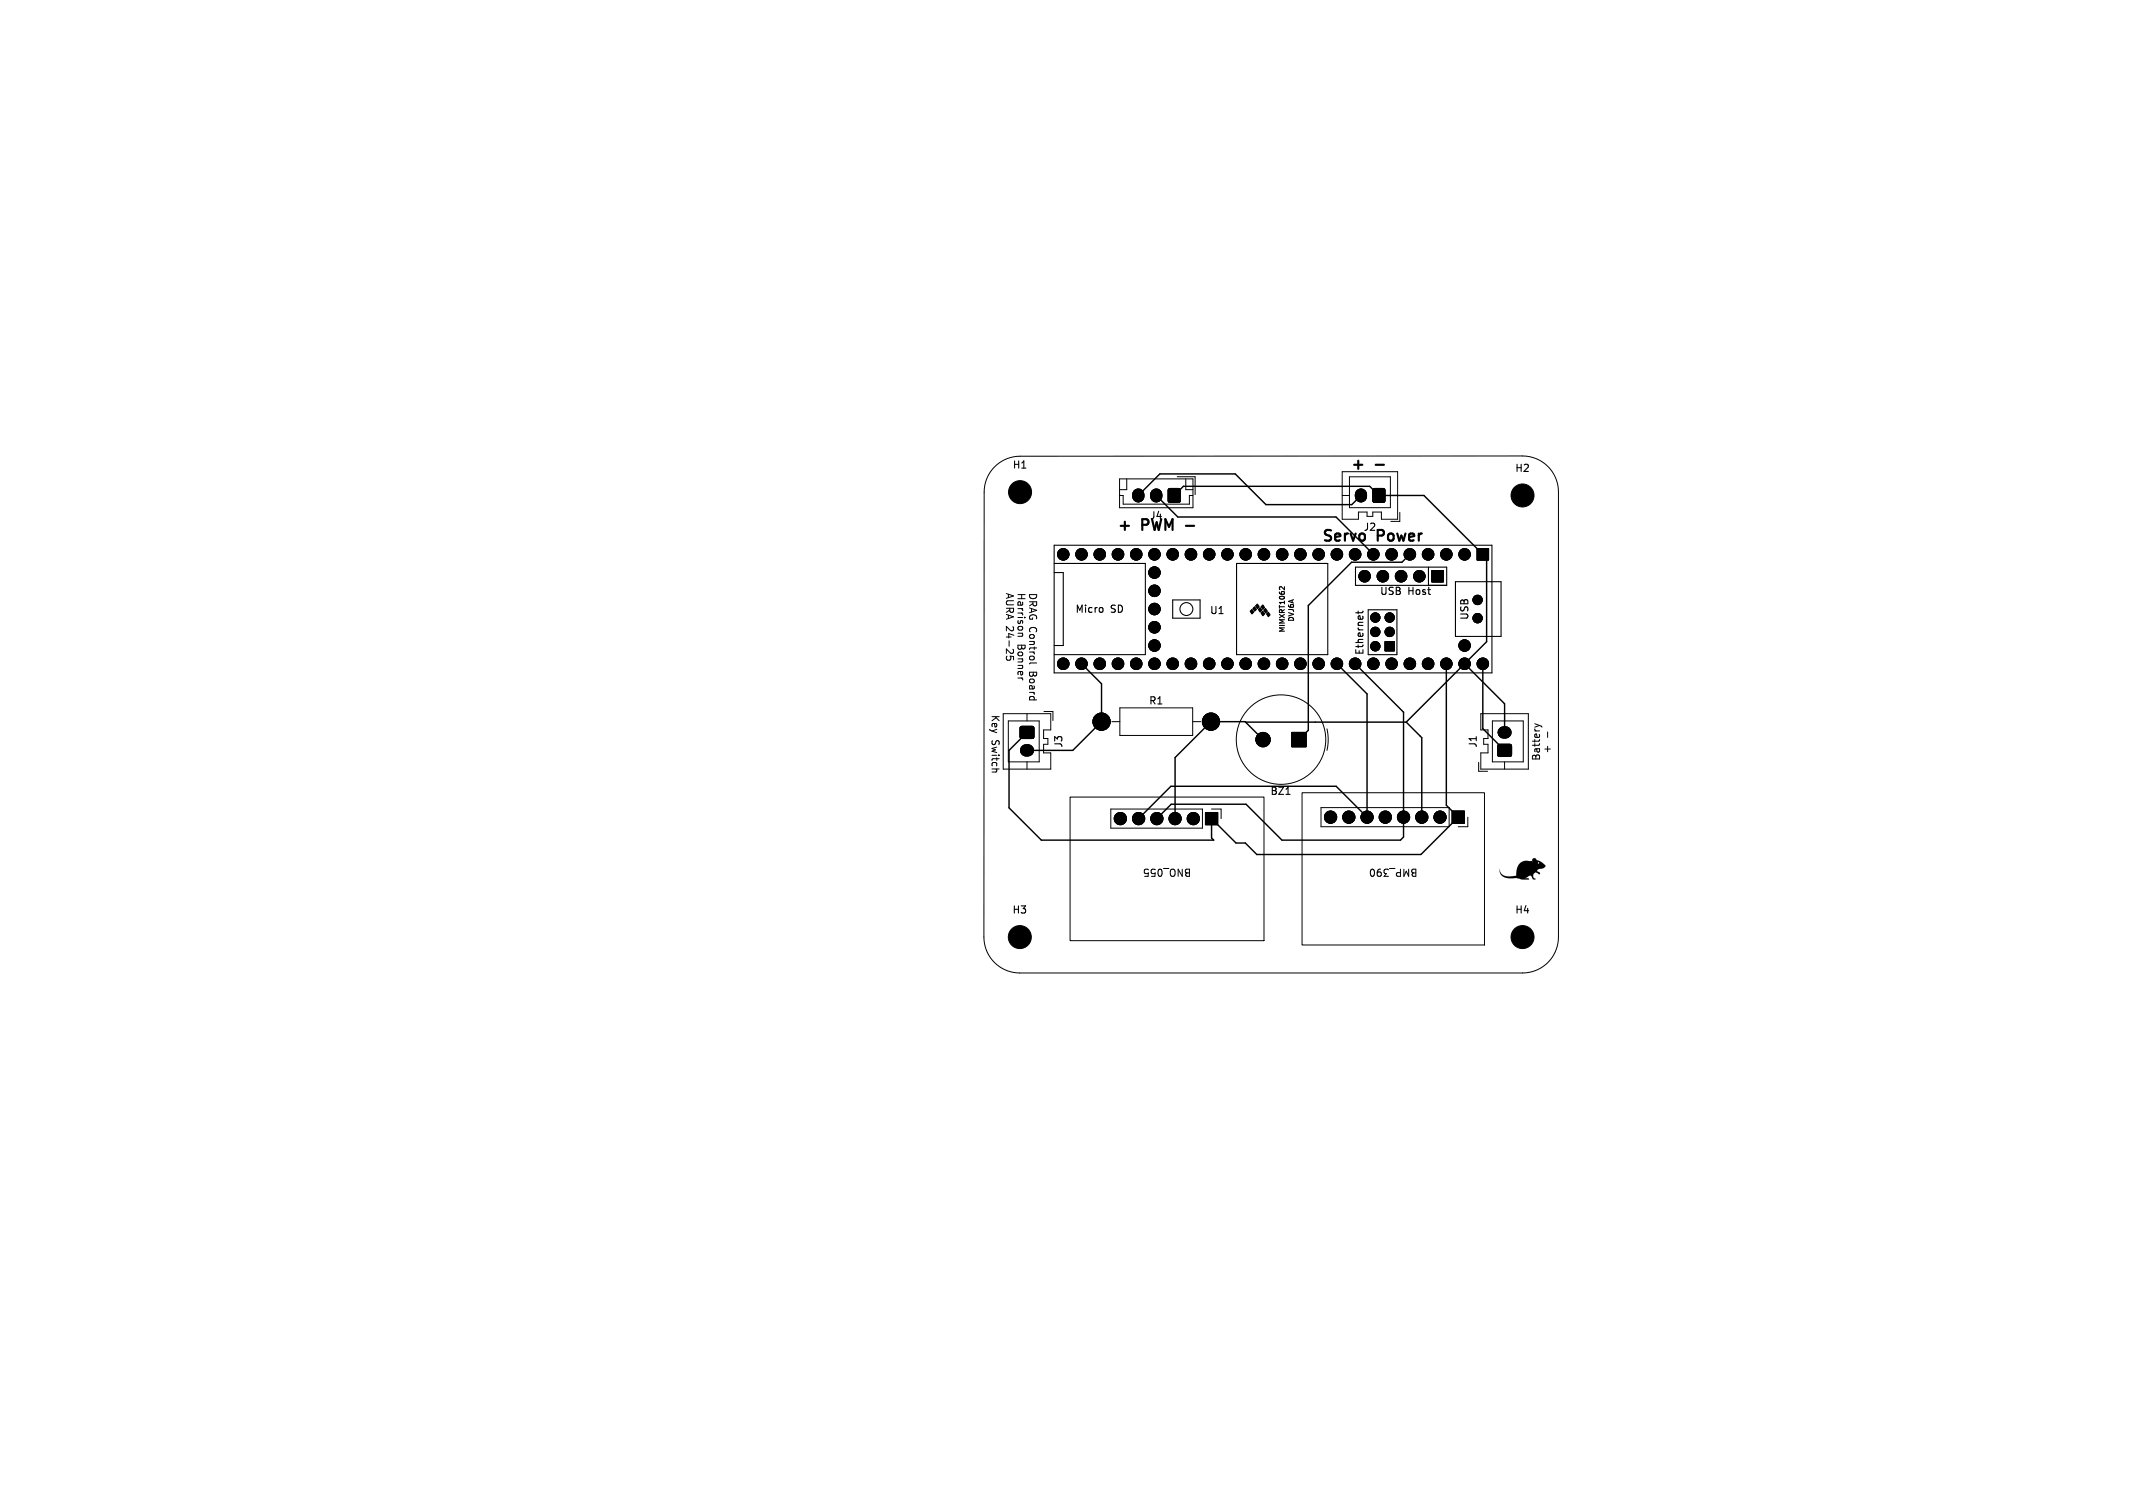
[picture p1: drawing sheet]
<svg xmlns="http://www.w3.org/2000/svg" width="297mm" height="210mm" viewBox="0 0 297 210" stroke-linecap="round" stroke-linejoin="round" font-family="sans-serif">
<defs><g id="words">
<g font-size="2.1">
<text x="188" y="65.5">+</text>
<text x="191.6" y="65.5">-</text>
<text x="155.5" y="74">+</text>
<text x="159.1" y="74">PWM</text>
<text x="165.8" y="74">-</text>
<text x="184" y="75.5">Servo</text>
<text x="191.9" y="75.5">Power</text>
</g>
<g font-size="1.4">
<text x="140.9" y="65.5">H1</text>
<text x="210.9" y="65.9">H2</text>
<text x="160" y="72.5">J4</text>
<text x="189.8" y="74.1">J2</text>
<text x="140" y="82.5" transform="rotate(90 140 82.5)">AURA 24-25</text>
<text x="141.6" y="82.5" transform="rotate(90 141.6 82.5)">Harrison</text>
<text x="143.2" y="82.5" transform="rotate(90 143.2 82.5)">DRAG Control</text>
<text x="192.1" y="83.1">USB</text>
<text x="196.1" y="83.1">Host</text>
<text x="141.6" y="89.6" transform="rotate(90 141.6 89.6)">Bonner</text>
<text x="149.6" y="85.5">Micro</text>
<text x="154.7" y="85.5">SD</text>
<text x="168.4" y="85.7">U1</text>
<text x="204.7" y="86.4" transform="rotate(-90 204.7 86.4)">USB</text>
<text x="143.2" y="93.5" transform="rotate(90 143.2 93.5)">Board</text>
<text x="190" y="91.3" transform="rotate(-90 190 91.3)">Ethernet</text>
<text x="138" y="99.5" transform="rotate(90 138 99.5)">Key</text>
<text x="159.9" y="98.3">R1</text>
<text x="138" y="103" transform="rotate(90 138 103)">Switch</text>
<text x="148.1" y="104.2" transform="rotate(-90 148.1 104.2)">J3</text>
<text x="205.8" y="104.2" transform="rotate(-90 205.8 104.2)">J1</text>
<text x="214.5" y="106" transform="rotate(-90 214.5 106)">Battery</text>
<text x="216" y="105" transform="rotate(-90 216 105)">+</text>
<text x="176.8" y="110.9">BZ1</text>
<text x="165.9" y="120.8" transform="rotate(-180 165.9 120.8)">BNO_055</text>
<text x="197.4" y="120.8" transform="rotate(-180 197.4 120.8)">BMP_390</text>
<text x="140.9" y="127.4">H3</text>
<text x="210.9" y="127.4">H4</text>
</g>
<g font-size="1">
<text x="179.1" y="88.2" transform="rotate(-90 179.1 88.2)">MIMXRT1062</text>
<text x="180.4" y="86.7" transform="rotate(-90 180.4 86.7)">DVJ6A</text>
</g>
</g></defs>
<g fill="none" stroke="#000" stroke-width=".14">
<path d="M138.5 65a5 5 0 0 1 3.5-1.5h70a5 5 0 0 1 5 5v62a5 5 0 0 1-5 5h-70a5 5 0 0 1-5-5v-62a5 5 0 0 1 1.5-3.5zM155.9 69h.5v1.2h9.2v-1.2h.5M155.9 66.7h10.2v4h-10.2zM156.9 66.7v1.5h-1M163.9 66.4h2.5v2.5M165.1 66.7v1.5h1M186.9 65.7h7.7v6.6h-2.3v-1h-1.2v.6h-.8v-.6h-1.2v1h-2.2zM186.9 69h1M187.9 66.4h5.7v4.3h-5.7zM193.6 69h1M194.9 71.4v1.2h-1.2M139.7 99.4h6.6v2.3h-1v1.1h.6v.9h-.6v1.1h1v2.3h-6.6z"/>
<path d="M140.2 91.4l-.1 .4 .2 .1h.4v-.4v-.1h.4M141.7 88.2h.7M142.3 88.2l.1 .1v.3h-.7M142.4 94.6v.1M143 99.4v1M144.3 92.3h-.8l-.2 .2M145.4 99.1h1.2v1.2M155.9 98.6h10.2v3.8h-10.2zM206.2 99.4h6.6v7.7h-6.6v-2.3h1v-1.1h-.6v-.9h.6v-1.1h-1zM209.5 99.4v1M138.7 107.5h-.6M140.4 100.4h4.3v5.7h-4.3z"/>
<path d="M143 106.1v1M149 111h27v20h-27zM154.7 112.7h12.7v2.6h-12.7zM154.8 100.5h1.1M166.1 100.5h1.1M168.7 112.7h1.3v1.3M181.3 110.4h25.4v21.2h-25.4zM183.9 112.5h17.9v2.6h-17.9zM184.8 101.5l.1 1.3-.1 1.7M204.4 113.8v1.3h-1.4M205.9 106.2v1.2h1.2M207.8 100.4h4.3v5.7h-4.3z"/>
<path d="M209.5 106.1v1M213.7 100.8l.7 .2M214.4 101l-.7 .3M214.4 101l.2 .1M215.5 101.9v.8M159.4 121.1v.5M190.9 121.1l-.1 .3 .1 .5"/>
<circle cx="178.4" cy="103" r="6.2"/>
</g>
<g fill="none" stroke="#000" stroke-width=".15">
<path d="M146.8 75.9h60.9v17.8h-60.9zM146.8 79.7h1.2v10.2h-1.2M146.8 78.5h12.7v12.7h-12.7M172.2 78.5h12.7v12.7h-12.7zM188.7 79h12.7v2.5h-12.7zM198.9 79v2.5M153.5 84.7l.1 .1-.1 .4M163.3 83.5h3.8v2.6h-3.8zM178.8 81.7v.4l-.5-.4-.1 .1-.1 .2M189.1 85.1v.4M189.8 85.1l-.2 .2h-.8M190.5 84.9h4v6.3h-4z"/>
<path d="M202.7 81h6.3v7.6h-6.3zM179.1 110.6h.5"/>
<circle cx="165.2" cy="84.8" r=".9"/>
</g>
<g fill="#000" stroke="#000" stroke-width=".14">
<path d="M162.7 68.1l.2-.1 1.4 .1v.2v1.6l-.2 .1-1.4-.1-.1-.2zM191.2 68.1l.2-.1 1.4 .1 .1 .2-.1 1.6-.2 .1-1.4-.1-.1-.2zM199.4 79.4h1.6v1.6h-1.6zM205.7 76.4h1.6v1.6h-1.6zM174.1 85.1l.2-.2 .3 .4-.3 .2zM174.4 84.7l.3-.2 .3 .4-.3 .2zM174.8 84.4l.3-.3 .2 .4-.2 .2zM175.2 84.9l.3-.3 .2 .4-.2 .3zM175.6 84.5l.2-.3 .3 .4-.3 .3zM175.6 85.4l.2-.3 .3 .4-.3 .3zM176 85l.2-.3 .3 .4-.3 .3zM176.3 85.5l.3-.2 .3 .3-.3 .3z"/>
<path d="M192.9 89.4h1.2v1.3h-1.2zM142.1 101.2l.2-.1 1.6 .1 .1 .2-.1 1.4h-.2h-1.6l-.1-.2zM167.9 113.1h1.7v1.7h-1.7zM179.9 102h2v2h-2zM202.2 112.9h1.7v1.8h-1.7zM208.6 103.7h.2h1.6l.1 .2-.1 1.4-.2 .1-1.6-.1-.1-.2z"/>
<circle cx="142" cy="68.5" r="1.6"/>
<circle cx="148" cy="77.2" r=".8"/>
<circle cx="150.6" cy="77.2" r=".8"/>
<circle cx="153.1" cy="77.2" r=".8"/>
<circle cx="155.7" cy="77.2" r=".8"/>
<circle cx="158.2" cy="77.2" r=".8"/>
<circle cx="160.7" cy="77.2" r=".8"/>
<circle cx="160.7" cy="79.7" r=".8"/>
<circle cx="163.3" cy="77.2" r=".8"/>
<circle cx="165.8" cy="77.2" r=".8"/>
<circle cx="168.4" cy="77.2" r=".8"/>
<circle cx="170.9" cy="77.2" r=".8"/>
<circle cx="173.4" cy="77.2" r=".8"/>
<circle cx="176" cy="77.2" r=".8"/>
<circle cx="178.5" cy="77.2" r=".8"/>
<circle cx="181.1" cy="77.2" r=".8"/>
<circle cx="183.6" cy="77.2" r=".8"/>
<circle cx="186.1" cy="77.2" r=".8"/>
<circle cx="188.7" cy="77.2" r=".8"/>
<circle cx="191.2" cy="77.2" r=".8"/>
<circle cx="193.8" cy="77.2" r=".8"/>
<circle cx="196.3" cy="77.2" r=".8"/>
<circle cx="198.8" cy="77.2" r=".8"/>
<circle cx="201.4" cy="77.2" r=".8"/>
<circle cx="203.9" cy="77.2" r=".8"/>
<circle cx="212" cy="69" r="1.6"/>
<circle cx="148" cy="92.4" r=".8"/>
<circle cx="150.6" cy="92.4" r=".8"/>
<circle cx="153.1" cy="92.4" r=".8"/>
<circle cx="155.7" cy="92.4" r=".8"/>
<circle cx="158.2" cy="92.4" r=".8"/>
<circle cx="160.7" cy="84.8" r=".8"/>
<circle cx="160.7" cy="89.9" r=".8"/>
<circle cx="160.7" cy="87.4" r=".8"/>
<circle cx="160.7" cy="82.3" r=".8"/>
<circle cx="160.7" cy="92.4" r=".8"/>
<circle cx="163.3" cy="92.4" r=".8"/>
<circle cx="165.8" cy="92.4" r=".8"/>
<circle cx="168.4" cy="92.4" r=".8"/>
<circle cx="170.9" cy="92.4" r=".8"/>
<circle cx="173.4" cy="92.4" r=".8"/>
<circle cx="176" cy="92.4" r=".8"/>
<circle cx="178.5" cy="92.4" r=".8"/>
<circle cx="181.1" cy="92.4" r=".8"/>
<circle cx="183.6" cy="92.4" r=".8"/>
<circle cx="186.1" cy="92.4" r=".8"/>
<circle cx="188.7" cy="92.4" r=".8"/>
<circle cx="190" cy="80.2" r=".8"/>
<circle cx="191.2" cy="92.4" r=".8"/>
<circle cx="191.5" cy="88" r=".65"/>
<circle cx="191.5" cy="86" r=".65"/>
<circle cx="191.5" cy="90" r=".65"/>
<circle cx="192.6" cy="80.2" r=".8"/>
<circle cx="193.5" cy="88" r=".65"/>
<circle cx="193.5" cy="86" r=".65"/>
<circle cx="193.8" cy="92.4" r=".8"/>
<circle cx="195.1" cy="80.2" r=".8"/>
<circle cx="196.3" cy="92.4" r=".8"/>
<circle cx="197.6" cy="80.2" r=".8"/>
<circle cx="198.8" cy="92.4" r=".8"/>
<circle cx="201.4" cy="92.4" r=".8"/>
<circle cx="203.9" cy="92.4" r=".8"/>
<circle cx="203.9" cy="89.9" r=".8"/>
<circle cx="205.7" cy="83.5" r=".65"/>
<circle cx="205.7" cy="86.1" r=".65"/>
<circle cx="206.5" cy="92.4" r=".8"/>
<circle cx="153.4" cy="100.5" r="1.2"/>
<circle cx="156" cy="114" r=".85"/>
<circle cx="158.5" cy="114" r=".85"/>
<circle cx="161.1" cy="114" r=".85"/>
<circle cx="163.6" cy="114" r=".85"/>
<circle cx="166.2" cy="114" r=".85"/>
<circle cx="168.6" cy="100.5" r="1.2"/>
<circle cx="175.9" cy="103" r="1"/>
<circle cx="185.3" cy="113.8" r=".85"/>
<circle cx="187.8" cy="113.8" r=".85"/>
<circle cx="190.3" cy="113.8" r=".85"/>
<circle cx="192.9" cy="113.8" r=".85"/>
<circle cx="195.4" cy="113.8" r=".85"/>
<circle cx="198" cy="113.8" r=".85"/>
<circle cx="200.5" cy="113.8" r=".85"/>
<circle cx="142" cy="130.5" r="1.6"/>
<circle cx="212" cy="130.5" r="1.6"/>
</g>
<path d="M208.8 120.9a1.16 1.16 0 0 0 1.5 1.1l.8-.1v-.2a2.14 2.14 0 0 1 .6-1.5h2.4l.1 .1 .1-.1-.1-.1-.1 .1h-2.4l.6-.3h.7a.21 .21 0 0 1 .3 0 .21 .21 0 0 1 .1 .2 .36 .36 0 0 1 .1-.6 .36 .36 0 0 1 .5 .3l.5 .2 .6 .4a.25 .25 0 0 1 .1 .3 .25 .25 0 0 1-.2 .2l-.3 .1a.45 .45 0 0 0-.6 .3l.1 .1a.19 .19 0 0 1 .3 .1 .19 .19 0 0 1-.2 .3l-.4-.3a.48 .48 0 0 0-.4 .4 .48 .48 0 0 0 .3 .5 .36 .36 0 0 1-.4 0 .36 .36 0 0 1-.1-.3 .43 .43 0 0 0-.7 .1l-.3 .1h.5a.12 .12 0 0 1 .1 .2 .12 .12 0 0 1-.2 0h-.8l-.8-.2h-.3a1.75 1.75 0 0 1-1.9-.8z" fill="#000"/>
<path d="M158.5 68.9v.2M161 68.9v.2M189.5 68.9v.2M142.9 104.5h.2M209.4 102h.2" fill="none" stroke="#000" stroke-width="1.7"/>
<g fill="none" stroke="#000" stroke-width=".2">
<path d="M158.5 69l3-3h10.5l4.3 4.3h11.9l1.3-1.3M161 69l3 3h22l5.2 5.2M163.5 69l1.3-1.3h25.9l1.3 1.3h6.3l8.7 8.7v11.7l-11.2 11.2M196.3 77.2l-1.1 1.1h-7l-6 6v17.4l-1.3 1.3M150.6 92.4l2.8 2.8v5.3l-4 4h-6.4M186.1 92.4l4.2 4.2v17.2l-4.3-4.3h-23l-4.5 4.5M188.7 92.4l6.7 6.8v17.4l-.4 .4h-16.5l-5-5h-10.4l-2 2M201.4 92.4v19.7l1.6 1.7-5.1 5.2h-22.9l-1.6-1.6h-1.3l-3.4-3.4v2.7l.3 .3h-24l-4.5-4.5v-8l2.5-2.5M203.9 92.4l5.6 5.6v4M206.5 92.4v9.1l3 3M173.4 100.6h22.4M175.9 103l-2.5-2.5h-4.8l-5 5v8.5"/>
<path d="M195.8 100.6l2.2 2.1v11.1"/>
</g>
<use href="#words"/>
</svg>
